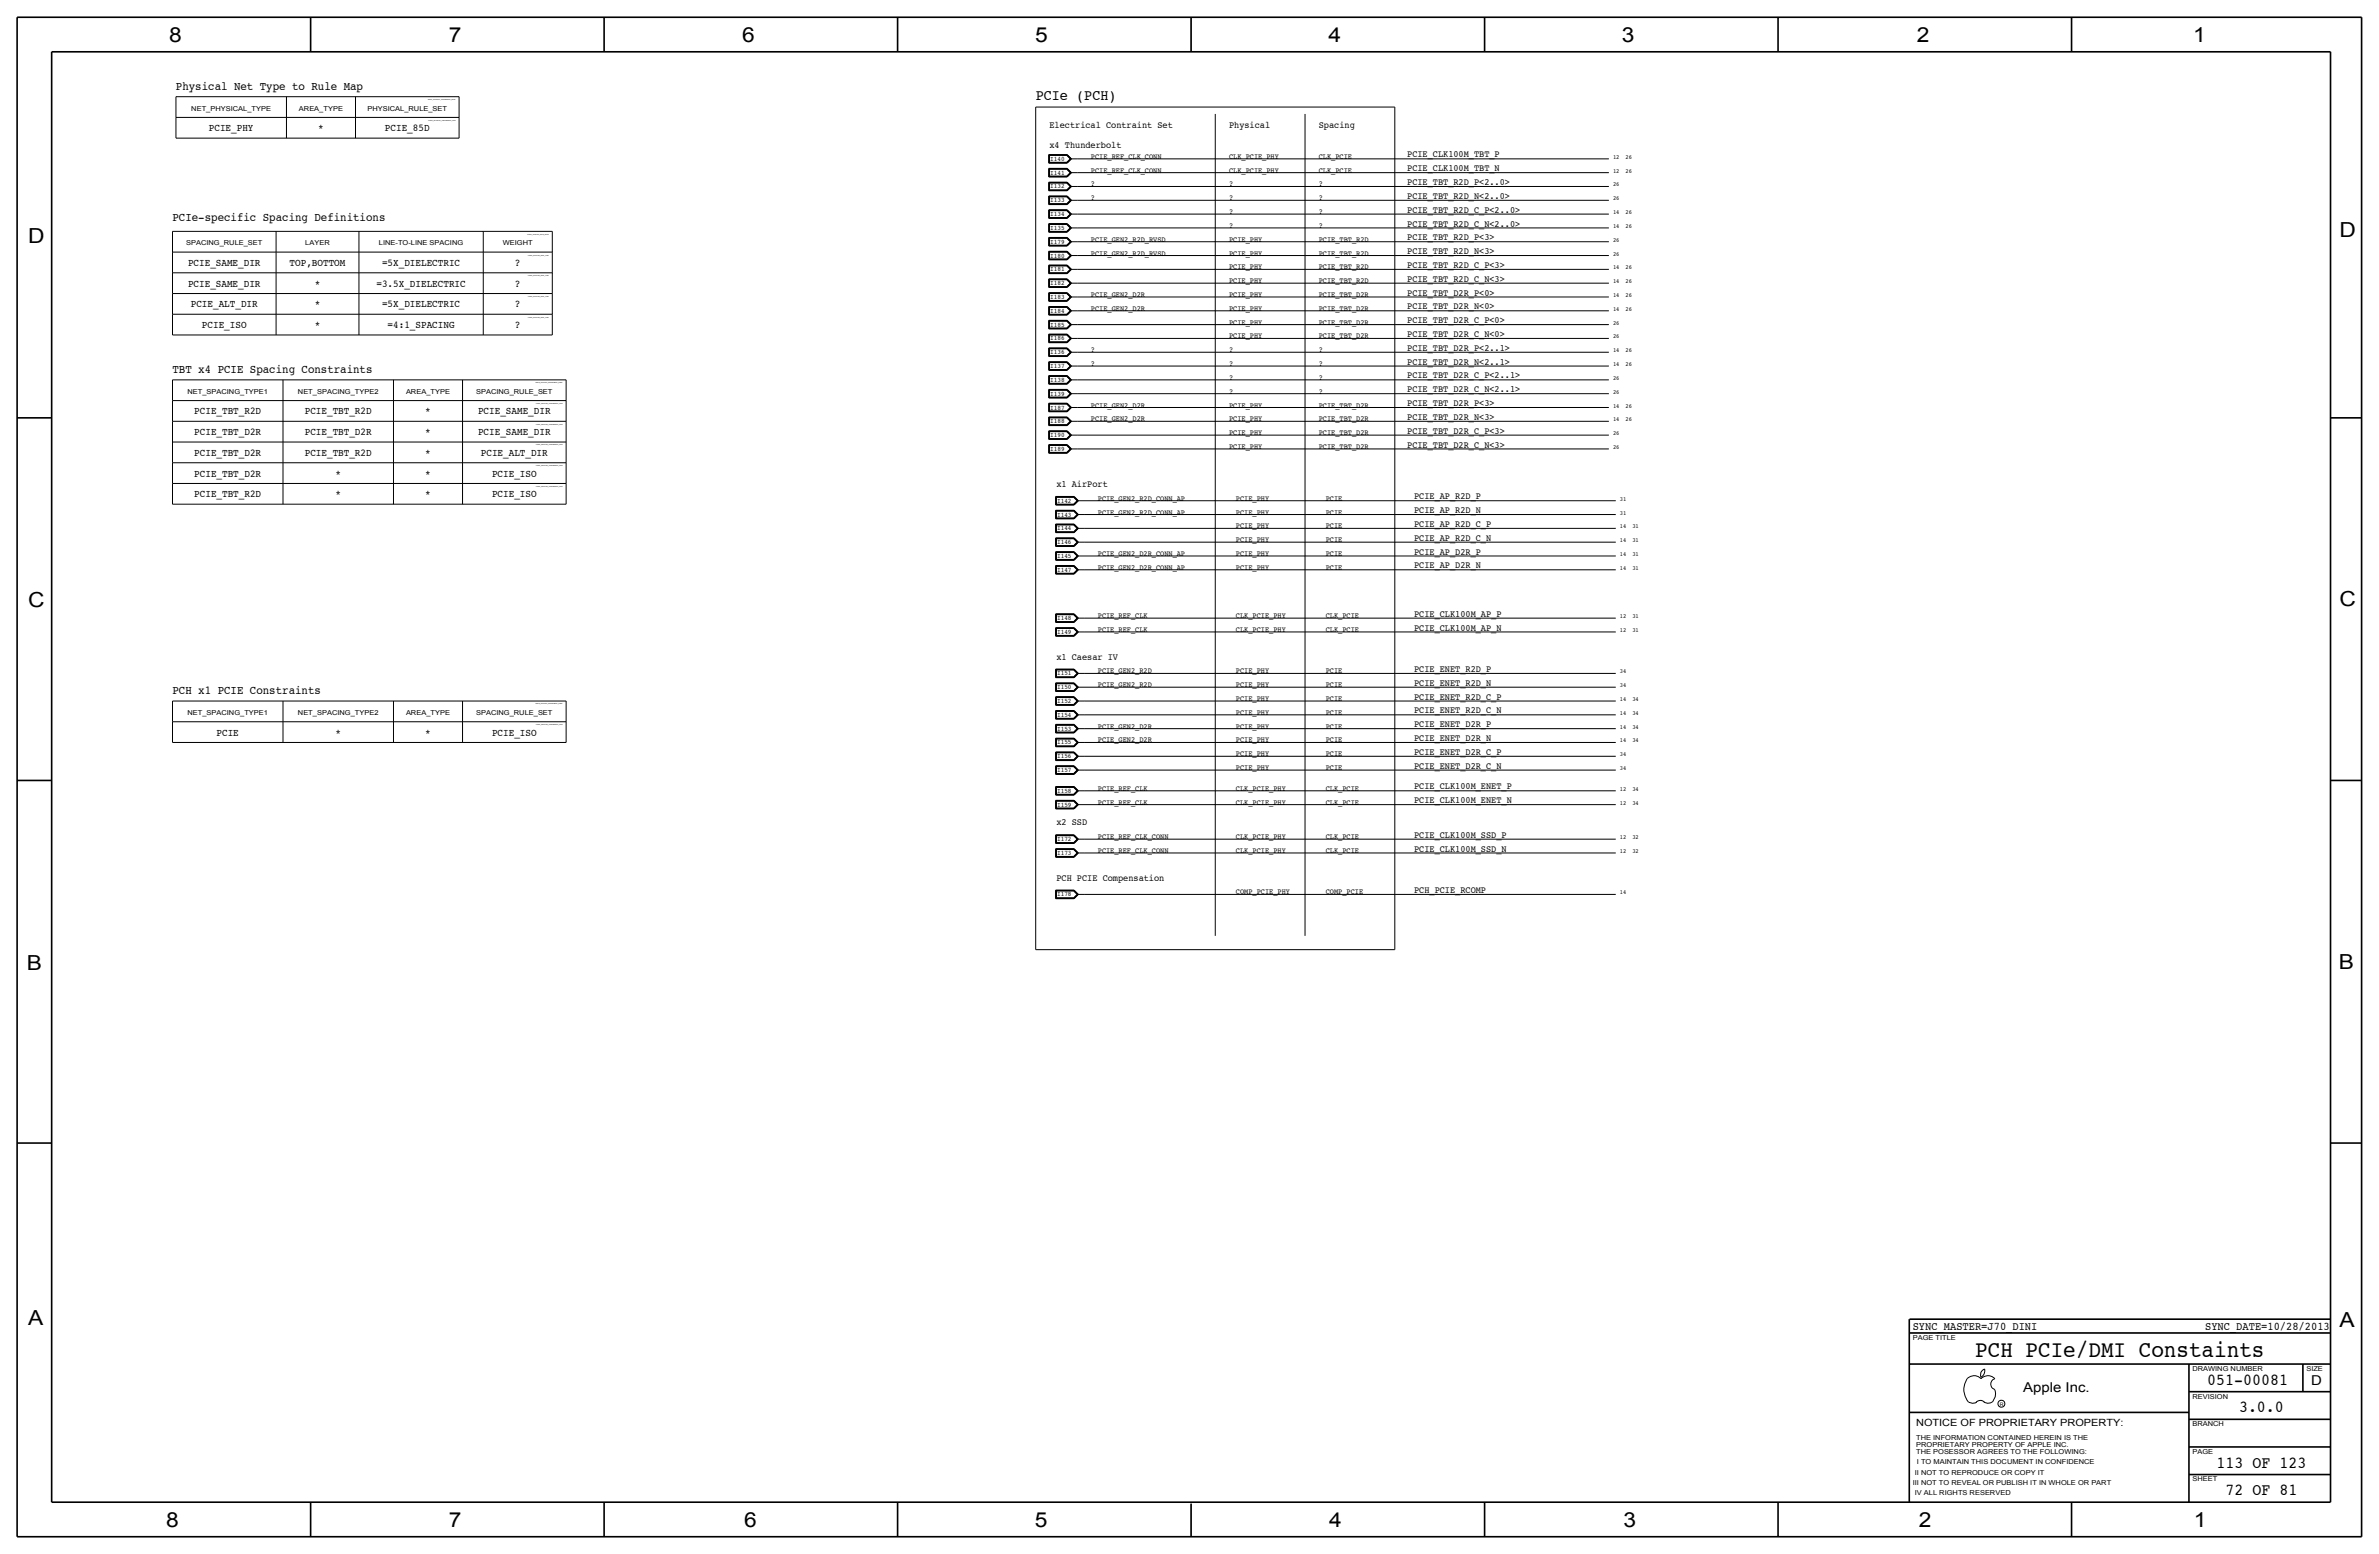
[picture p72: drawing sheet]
<svg xmlns="http://www.w3.org/2000/svg" width="875mm" height="572mm" viewBox="0 0 875 572" stroke-linecap="round" stroke-linejoin="round" font-family="sans-serif">
<defs><g id="words">
<text font-size="8.6" x="726.5" y="499.1">PCH PCIe/DMI Constaints</text>
<g font-size="7.6">
<text x="62.2" y="15.5">8</text>
<text x="165" y="15.5">7</text>
<text x="273" y="15.5">6</text>
<text x="380.7" y="15.5">5</text>
<text x="488.6" y="15.5">4</text>
<text x="596.6" y="15.5">3</text>
<text x="705.1" y="15.5">2</text>
<text x="806.7" y="15.5">1</text>
<text x="10.4" y="89.4">D</text>
<text x="860.5" y="87.1">D</text>
<text x="10.4" y="223.3">C</text>
<text x="860.5" y="222.8">C</text>
<text x="9.8" y="356.6">B</text>
<text x="860.2" y="356.4">B</text>
<text x="10.4" y="487.4">A</text>
<text x="860.5" y="488.2">A</text>
<text x="61.2" y="561.6">8</text>
<text x="165" y="561.6">7</text>
<text x="273.8" y="561.6">6</text>
<text x="380.7" y="561.6">5</text>
<text x="488.9" y="561.6">4</text>
<text x="597.1" y="561.6">3</text>
<text x="705.8" y="561.6">2</text>
<text x="806.9" y="561.6">1</text>
</g>
<g font-size="6.2">
<text x="811.9" y="509.3">051-00081</text>
<text x="823.6" y="519.4">3.0.0</text>
<text x="815.3" y="539.8">113 OF 123</text>
<text x="818.6" y="549.9">72 OF 81</text>
</g>
<text font-size="5.6" x="380.9" y="36.8">PCIe (PCH)</text>
<g font-size="5">
<text x="850.1" y="509.3">D</text>
<text x="744.2" y="511.8">Apple Inc.</text>
</g>
<g font-size="4.4">
<text x="64.7" y="33">Physical Net Type to Rule Map</text>
<text x="63.4" y="81.3">PCIe-specific Spacing Definitions</text>
<text x="63.4" y="137.2">TBT x4 PCIE Spacing Constraints</text>
<text x="63.4" y="255.3">PCH x1 PCIE Constraints</text>
</g>
<g font-size="4.3">
<text x="703.5" y="488.9">SYNC_MASTER=J70_DINI</text>
<text x="811.1" y="488.9">SYNC_DATE=10/28/2013</text>
</g>
<g font-size="3.9">
<text x="189.4" y="97.8">?</text>
<text x="189.4" y="105.4">?</text>
<text x="189.4" y="113">?</text>
<text x="189.4" y="120.7">?</text>
</g>
<g font-size="3.8">
<text x="76.8" y="48.3">PCIE_PHY</text>
<text x="117" y="48.3">*</text>
<text x="141.6" y="48.3">PCIE_85D</text>
<text x="69.2" y="97.8">PCIE_SAME_DIR</text>
<text x="106.5" y="97.8">TOP,BOTTOM</text>
<text x="140.5" y="97.8">=5X_DIELECTRIC</text>
<text x="69.2" y="105.4">PCIE_SAME_DIR</text>
<text x="115.8" y="105.4">*</text>
<text x="138.5" y="105.4">=3.5X_DIELECTRIC</text>
<text x="70.2" y="113">PCIE_ALT_DIR</text>
<text x="115.8" y="113">*</text>
<text x="140.5" y="113">=5X_DIELECTRIC</text>
<text x="74.3" y="120.7">PCIE_ISO</text>
<text x="115.8" y="120.7">*</text>
<text x="142.6" y="120.7">=4:1_SPACING</text>
<text x="71.5" y="152.4">PCIE_TBT_R2D</text>
<text x="112.1" y="152.4">PCIE_TBT_R2D</text>
<text x="156.4" y="152.4">*</text>
<text x="175.8" y="152.4">PCIE_SAME_DIR</text>
<text x="71.5" y="160">PCIE_TBT_D2R</text>
<text x="112.1" y="160">PCIE_TBT_D2R</text>
<text x="156.4" y="160">*</text>
<text x="175.8" y="160">PCIE_SAME_DIR</text>
<text x="71.5" y="167.6">PCIE_TBT_D2R</text>
<text x="112.1" y="167.6">PCIE_TBT_R2D</text>
<text x="156.4" y="167.6">*</text>
<text x="176.9" y="167.6">PCIE_ALT_DIR</text>
<text x="71.5" y="175.3">PCIE_TBT_D2R</text>
<text x="123.4" y="175.3">*</text>
<text x="156.4" y="175.3">*</text>
<text x="181" y="175.3">PCIE_ISO</text>
<text x="71.5" y="182.9">PCIE_TBT_R2D</text>
<text x="123.4" y="182.9">*</text>
<text x="156.4" y="182.9">*</text>
<text x="181" y="182.9">PCIE_ISO</text>
<text x="79.7" y="270.5">PCIE</text>
<text x="123.4" y="270.5">*</text>
<text x="156.4" y="270.5">*</text>
<text x="181" y="270.5">PCIE_ISO</text>
</g>
<text font-size="3.7" x="704.8" y="524.5">NOTICE OF PROPRIETARY PROPERTY:</text>
<g font-size="3.5">
<text x="386" y="47">Electrical Contraint Set</text>
<text x="452.1" y="47">Physical</text>
<text x="485.1" y="47">Spacing</text>
<text x="386" y="54.6">x4 Thunderbolt</text>
<text x="517.6" y="57.9">PCIE_CLK100M_TBT_P</text>
<text x="517.6" y="63">PCIE_CLK100M_TBT_N</text>
<text x="517.6" y="68.1">PCIE_TBT_R2D_P&lt;2..0&gt;</text>
<text x="517.6" y="73.2">PCIE_TBT_R2D_N&lt;2..0&gt;</text>
<text x="517.6" y="83.3">PCIE_TBT_R2D_C_N&lt;2..0&gt;</text>
<text x="517.6" y="78.2">PCIE_TBT_R2D_C_P&lt;2..0&gt;</text>
<text x="517.6" y="88.4">PCIE_TBT_R2D_P&lt;3&gt;</text>
<text x="517.6" y="93.4">PCIE_TBT_R2D_N&lt;3&gt;</text>
<text x="517.6" y="98.5">PCIE_TBT_R2D_C_P&lt;3&gt;</text>
<text x="517.6" y="103.6">PCIE_TBT_R2D_C_N&lt;3&gt;</text>
<text x="517.6" y="113.8">PCIE_TBT_D2R_N&lt;0&gt;</text>
<text x="517.6" y="108.7">PCIE_TBT_D2R_P&lt;0&gt;</text>
<text x="517.6" y="118.9">PCIE_TBT_D2R_C_P&lt;0&gt;</text>
<text x="517.6" y="123.9">PCIE_TBT_D2R_C_N&lt;0&gt;</text>
<text x="517.6" y="129">PCIE_TBT_D2R_P&lt;2..1&gt;</text>
<text x="517.6" y="134.1">PCIE_TBT_D2R_N&lt;2..1&gt;</text>
<text x="517.6" y="139.2">PCIE_TBT_D2R_C_P&lt;2..1&gt;</text>
<text x="517.6" y="149.3">PCIE_TBT_D2R_P&lt;3&gt;</text>
<text x="517.6" y="144.3">PCIE_TBT_D2R_C_N&lt;2..1&gt;</text>
<text x="517.6" y="154.4">PCIE_TBT_D2R_N&lt;3&gt;</text>
<text x="517.6" y="159.5">PCIE_TBT_D2R_C_P&lt;3&gt;</text>
<text x="517.6" y="164.6">PCIE_TBT_D2R_C_N&lt;3&gt;</text>
<text x="388.6" y="179.1">x1 AirPort</text>
<text x="520.1" y="183.6">PCIE_AP_R2D_P</text>
<text x="520.1" y="188.7">PCIE_AP_R2D_N</text>
<text x="520.1" y="193.8">PCIE_AP_R2D_C_P</text>
<text x="520.1" y="198.9">PCIE_AP_R2D_C_N</text>
<text x="520.1" y="204">PCIE_AP_D2R_P</text>
<text x="520.1" y="209">PCIE_AP_D2R_N</text>
<text x="520.1" y="226.8">PCIE_CLK100M_AP_P</text>
<text x="520.1" y="231.9">PCIE_CLK100M_AP_N</text>
<text x="388.6" y="242.6">x1 Caesar IV</text>
<text x="520.1" y="247.1">PCIE_ENET_R2D_P</text>
<text x="520.1" y="257.3">PCIE_ENET_R2D_C_P</text>
<text x="520.1" y="252.2">PCIE_ENET_R2D_N</text>
<text x="520.1" y="262.4">PCIE_ENET_R2D_C_N</text>
<text x="520.1" y="267.4">PCIE_ENET_D2R_P</text>
<text x="520.1" y="272.5">PCIE_ENET_D2R_N</text>
<text x="520.1" y="277.6">PCIE_ENET_D2R_C_P</text>
<text x="520.1" y="282.7">PCIE_ENET_D2R_C_N</text>
<text x="520.1" y="290.3">PCIE_CLK100M_ENET_P</text>
<text x="520.1" y="295.4">PCIE_CLK100M_ENET_N</text>
<text x="388.6" y="303.5">x2 SSD</text>
<text x="520.1" y="308.1">PCIE_CLK100M_SSD_P</text>
<text x="520.1" y="313.2">PCIE_CLK100M_SSD_N</text>
<text x="388.6" y="323.9">PCH PCIE Compensation</text>
<text x="520.1" y="328.4">PCH_PCIE_RCOMP</text>
</g>
<g font-size="2.9">
<text x="401.3" y="58.4">PCIE_REF_CLK_CONN</text>
<text x="452.1" y="58.4">CLK_PCIE_PHY</text>
<text x="485.1" y="58.4">CLK_PCIE</text>
<text x="401.3" y="63.5">PCIE_REF_CLK_CONN</text>
<text x="452.1" y="63.5">CLK_PCIE_PHY</text>
<text x="485.1" y="63.5">CLK_PCIE</text>
<text x="401.3" y="68.6">?</text>
<text x="452.1" y="68.6">?</text>
<text x="485.1" y="68.6">?</text>
<text x="401.3" y="73.7">?</text>
<text x="452.1" y="73.7">?</text>
<text x="485.1" y="73.7">?</text>
<text x="452.1" y="83.8">?</text>
<text x="452.1" y="78.7">?</text>
<text x="485.1" y="83.8">?</text>
<text x="485.1" y="78.7">?</text>
<text x="401.3" y="88.9">PCIE_GEN2_R2D_RVSD</text>
<text x="452.1" y="88.9">PCIE_PHY</text>
<text x="485.1" y="88.9">PCIE_TBT_R2D</text>
<text x="401.3" y="94">PCIE_GEN2_R2D_RVSD</text>
<text x="452.1" y="94">PCIE_PHY</text>
<text x="485.1" y="94">PCIE_TBT_R2D</text>
<text x="452.1" y="99.1">PCIE_PHY</text>
<text x="485.1" y="99.1">PCIE_TBT_R2D</text>
<text x="452.1" y="104.1">PCIE_PHY</text>
<text x="485.1" y="104.1">PCIE_TBT_R2D</text>
<text x="401.3" y="109.2">PCIE_GEN2_D2R</text>
<text x="452.1" y="109.2">PCIE_PHY</text>
<text x="485.1" y="109.2">PCIE_TBT_D2R</text>
<text x="401.3" y="114.3">PCIE_GEN2_D2R</text>
<text x="452.1" y="119.4">PCIE_PHY</text>
<text x="452.1" y="114.3">PCIE_PHY</text>
<text x="485.1" y="119.4">PCIE_TBT_D2R</text>
<text x="485.1" y="114.3">PCIE_TBT_D2R</text>
<text x="452.1" y="124.5">PCIE_PHY</text>
<text x="485.1" y="124.5">PCIE_TBT_D2R</text>
<text x="401.3" y="129.5">?</text>
<text x="452.1" y="129.5">?</text>
<text x="485.1" y="129.5">?</text>
<text x="401.3" y="134.6">?</text>
<text x="452.1" y="134.6">?</text>
<text x="485.1" y="134.6">?</text>
<text x="452.1" y="139.7">?</text>
<text x="485.1" y="139.7">?</text>
<text x="401.3" y="149.9">PCIE_GEN2_D2R</text>
<text x="452.1" y="149.9">PCIE_PHY</text>
<text x="452.1" y="144.8">?</text>
<text x="485.1" y="149.9">PCIE_TBT_D2R</text>
<text x="485.1" y="144.8">?</text>
<text x="401.3" y="154.9">PCIE_GEN2_D2R</text>
<text x="452.1" y="154.9">PCIE_PHY</text>
<text x="485.1" y="154.9">PCIE_TBT_D2R</text>
<text x="452.1" y="160">PCIE_PHY</text>
<text x="485.1" y="160">PCIE_TBT_D2R</text>
<text x="452.1" y="165.1">PCIE_PHY</text>
<text x="485.1" y="165.1">PCIE_TBT_D2R</text>
<text x="403.8" y="184.2">PCIE_GEN2_R2D_CONN_AP</text>
<text x="454.6" y="184.2">PCIE_PHY</text>
<text x="487.6" y="184.2">PCIE</text>
<text x="403.8" y="189.2">PCIE_GEN2_R2D_CONN_AP</text>
<text x="454.6" y="189.2">PCIE_PHY</text>
<text x="487.6" y="189.2">PCIE</text>
<text x="454.6" y="194.3">PCIE_PHY</text>
<text x="487.6" y="194.3">PCIE</text>
<text x="454.6" y="199.4">PCIE_PHY</text>
<text x="487.6" y="199.4">PCIE</text>
<text x="403.8" y="209.6">PCIE_GEN2_D2R_CONN_AP</text>
<text x="403.8" y="204.5">PCIE_GEN2_D2R_CONN_AP</text>
<text x="454.6" y="209.6">PCIE_PHY</text>
<text x="454.6" y="204.5">PCIE_PHY</text>
<text x="487.6" y="209.6">PCIE</text>
<text x="487.6" y="204.5">PCIE</text>
<text x="403.8" y="227.3">PCIE_REF_CLK</text>
<text x="454.6" y="227.3">CLK_PCIE_PHY</text>
<text x="487.6" y="227.3">CLK_PCIE</text>
<text x="403.8" y="232.4">PCIE_REF_CLK</text>
<text x="454.6" y="232.4">CLK_PCIE_PHY</text>
<text x="487.6" y="232.4">CLK_PCIE</text>
<text x="403.8" y="247.7">PCIE_GEN2_R2D</text>
<text x="454.6" y="247.7">PCIE_PHY</text>
<text x="487.6" y="247.7">PCIE</text>
<text x="403.8" y="252.7">PCIE_GEN2_R2D</text>
<text x="454.6" y="257.8">PCIE_PHY</text>
<text x="454.6" y="252.7">PCIE_PHY</text>
<text x="487.6" y="257.8">PCIE</text>
<text x="487.6" y="252.7">PCIE</text>
<text x="454.6" y="262.9">PCIE_PHY</text>
<text x="487.6" y="262.9">PCIE</text>
<text x="403.8" y="268">PCIE_GEN2_D2R</text>
<text x="454.6" y="268">PCIE_PHY</text>
<text x="487.6" y="268">PCIE</text>
<text x="403.8" y="273.1">PCIE_GEN2_D2R</text>
<text x="454.6" y="273.1">PCIE_PHY</text>
<text x="487.6" y="273.1">PCIE</text>
<text x="454.6" y="278.1">PCIE_PHY</text>
<text x="487.6" y="278.1">PCIE</text>
<text x="454.6" y="283.2">PCIE_PHY</text>
<text x="487.6" y="283.2">PCIE</text>
<text x="403.8" y="290.8">PCIE_REF_CLK</text>
<text x="454.6" y="290.8">CLK_PCIE_PHY</text>
<text x="487.6" y="290.8">CLK_PCIE</text>
<text x="403.8" y="295.9">PCIE_REF_CLK</text>
<text x="454.6" y="295.9">CLK_PCIE_PHY</text>
<text x="487.6" y="295.9">CLK_PCIE</text>
<text x="403.8" y="308.6">PCIE_REF_CLK_CONN</text>
<text x="454.6" y="308.6">CLK_PCIE_PHY</text>
<text x="487.6" y="308.6">CLK_PCIE</text>
<text x="403.8" y="313.7">PCIE_REF_CLK_CONN</text>
<text x="454.6" y="313.7">CLK_PCIE_PHY</text>
<text x="487.6" y="313.7">CLK_PCIE</text>
<text x="454.6" y="328.9">COMP_PCIE_PHY</text>
<text x="487.6" y="328.9">COMP_PCIE</text>
</g>
<g font-size="2.5">
<text x="70.4" y="40.6">NET_PHYSICAL_TYPE</text>
<text x="110" y="40.6">AREA_TYPE</text>
<text x="135.1" y="40.6">PHYSICAL_RULE_SET</text>
<text x="386.3" y="59.2">I140</text>
<text x="386.3" y="64.2">I141</text>
<text x="386.3" y="69.3">I132</text>
<text x="386.3" y="74.4">I133</text>
<text x="386.3" y="79.5">I134</text>
<text x="386.3" y="89.7">I179</text>
<text x="386.3" y="84.6">I135</text>
<text x="68.4" y="90.2">SPACING_RULE_SET</text>
<text x="112.3" y="90.2">LAYER</text>
<text x="139.4" y="90.2">LINE-TO-LINE SPACING</text>
<text x="185" y="90.2">WEIGHT</text>
<text x="386.3" y="94.7">I180</text>
<text x="386.3" y="99.8">I181</text>
<text x="386.3" y="104.9">I182</text>
<text x="386.3" y="110">I183</text>
<text x="386.3" y="115.1">I184</text>
<text x="386.3" y="125.2">I186</text>
<text x="386.3" y="120.1">I185</text>
<text x="386.3" y="130.3">I136</text>
<text x="386.3" y="135.4">I137</text>
<text x="386.3" y="140.4">I138</text>
<text x="68.9" y="144.8">NET_SPACING_TYPE1</text>
<text x="109.6" y="144.8">NET_SPACING_TYPE2</text>
<text x="149.3" y="144.8">AREA_TYPE</text>
<text x="175.1" y="144.8">SPACING_RULE_SET</text>
<text x="386.3" y="145.5">I139</text>
<text x="386.3" y="155.7">I188</text>
<text x="386.3" y="150.6">I187</text>
<text x="386.3" y="160.8">I190</text>
<text x="386.3" y="165.9">I189</text>
<text x="388.8" y="184.9">I142</text>
<text x="388.8" y="190">I143</text>
<text x="388.8" y="195.1">I144</text>
<text x="388.8" y="200.1">I146</text>
<text x="388.8" y="205.2">I145</text>
<text x="388.8" y="210.3">I147</text>
<text x="388.8" y="233.2">I149</text>
<text x="388.8" y="228.1">I148</text>
<text x="388.8" y="248.4">I151</text>
<text x="388.8" y="253.5">I150</text>
<text x="68.9" y="262.9">NET_SPACING_TYPE1</text>
<text x="109.6" y="262.9">NET_SPACING_TYPE2</text>
<text x="149.3" y="262.9">AREA_TYPE</text>
<text x="175.1" y="262.9">SPACING_RULE_SET</text>
<text x="388.8" y="263.6">I154</text>
<text x="388.8" y="258.6">I152</text>
<text x="388.8" y="268.7">I153</text>
<text x="388.8" y="273.8">I155</text>
<text x="388.8" y="278.9">I156</text>
<text x="388.8" y="284">I157</text>
<text x="388.8" y="291.6">I158</text>
<text x="388.8" y="296.7">I159</text>
<text x="388.8" y="309.4">I172</text>
<text x="388.8" y="314.4">I173</text>
<text x="388.8" y="329.7">I178</text>
<text x="703.5" y="492.8">PAGE TITLE</text>
<text x="806.4" y="504.2">DRAWING NUMBER</text>
<text x="848.3" y="504.2">SIZE</text>
<text x="806.4" y="514.4">REVISION</text>
<text x="806.4" y="524.5">BRANCH</text>
<text x="704.8" y="532.1">PROPRIETARY PROPERTY OF APPLE INC.</text>
<text x="704.8" y="529.6">THE INFORMATION CONTAINED HEREIN IS THE</text>
<text x="704.8" y="534.7">THE POSESSOR AGREES TO THE FOLLOWING:</text>
<text x="705.1" y="538.5">I TO MAINTAIN THIS DOCUMENT IN CONFIDENCE</text>
<text x="806.4" y="534.7">PAGE</text>
<text x="704.3" y="542.3">II NOT TO REPRODUCE OR COPY IT</text>
<text x="806.4" y="544.8">SHEET</text>
<text x="703.5" y="546.1">III NOT TO REVEAL OR PUBLISH IT IN WHOLE OR PART</text>
<text x="704.3" y="549.9">IV ALL RIGHTS RESERVED</text>
</g>
<g font-size="2.3">
<text x="593.3" y="58.4">12</text>
<text x="597.9" y="58.4">26</text>
<text x="593.3" y="63.5">12</text>
<text x="597.9" y="63.5">26</text>
<text x="593.3" y="68.6">26</text>
<text x="593.3" y="73.7">26</text>
<text x="593.3" y="83.8">14</text>
<text x="593.3" y="78.7">14</text>
<text x="597.9" y="83.8">26</text>
<text x="597.9" y="78.7">26</text>
<text x="593.3" y="88.9">26</text>
<text x="593.3" y="94">26</text>
<text x="593.3" y="99.1">14</text>
<text x="597.9" y="99.1">26</text>
<text x="593.3" y="104.1">14</text>
<text x="597.9" y="104.1">26</text>
<text x="593.3" y="109.2">14</text>
<text x="597.9" y="109.2">26</text>
<text x="593.3" y="114.3">14</text>
<text x="593.3" y="119.4">26</text>
<text x="597.9" y="114.3">26</text>
<text x="593.3" y="124.5">26</text>
<text x="593.3" y="129.5">14</text>
<text x="597.9" y="129.5">26</text>
<text x="593.3" y="134.6">14</text>
<text x="597.9" y="134.6">26</text>
<text x="593.3" y="139.7">26</text>
<text x="593.3" y="149.9">14</text>
<text x="593.3" y="144.8">26</text>
<text x="597.9" y="149.9">26</text>
<text x="593.3" y="154.9">14</text>
<text x="597.9" y="154.9">26</text>
<text x="593.3" y="160">26</text>
<text x="593.3" y="165.1">26</text>
<text x="595.8" y="184.2">31</text>
<text x="595.8" y="189.2">31</text>
<text x="595.8" y="194.3">14</text>
<text x="600.4" y="194.3">31</text>
<text x="595.8" y="199.4">14</text>
<text x="600.4" y="199.4">31</text>
<text x="595.8" y="209.6">14</text>
<text x="595.8" y="204.5">14</text>
<text x="600.4" y="209.6">31</text>
<text x="600.4" y="204.5">31</text>
<text x="595.8" y="227.3">12</text>
<text x="600.4" y="227.3">31</text>
<text x="595.8" y="232.4">12</text>
<text x="600.4" y="232.4">31</text>
<text x="595.8" y="247.7">34</text>
<text x="595.8" y="252.7">34</text>
<text x="595.8" y="257.8">14</text>
<text x="600.4" y="257.8">34</text>
<text x="595.8" y="262.9">14</text>
<text x="600.4" y="262.9">34</text>
<text x="595.8" y="268">14</text>
<text x="600.4" y="268">34</text>
<text x="595.8" y="273.1">14</text>
<text x="600.4" y="273.1">34</text>
<text x="595.8" y="278.1">34</text>
<text x="595.8" y="283.2">34</text>
<text x="595.8" y="290.8">12</text>
<text x="600.4" y="290.8">34</text>
<text x="595.8" y="295.9">12</text>
<text x="600.4" y="295.9">34</text>
<text x="595.8" y="308.6">12</text>
<text x="600.4" y="308.6">32</text>
<text x="595.8" y="313.7">12</text>
<text x="600.4" y="313.7">32</text>
<text x="595.8" y="328.9">14</text>
</g>
<text font-size="1.8" x="735.5" y="516.9">R</text>
<g font-size=".5">
<text x="157.3" y="36.8">TABLE_PHYSICAL_ASSIGNMENT_HEAD</text>
<text x="157.5" y="44.5">TABLE_PHYSICAL_ASSIGNMENT_ITEM</text>
<text x="193.9" y="86.4">TABLE_SPACING_RULE_HEAD</text>
<text x="194.2" y="94">TABLE_SPACING_RULE_ITEM</text>
<text x="194.2" y="101.6">TABLE_SPACING_RULE_ITEM</text>
<text x="194.2" y="109.2">TABLE_SPACING_RULE_ITEM</text>
<text x="194.2" y="116.8">TABLE_SPACING_RULE_ITEM</text>
<text x="196.9" y="141">TABLE_SPACING_ASSIGNMENT_HEAD</text>
<text x="197.1" y="148.6">TABLE_SPACING_ASSIGNMENT_ITEM</text>
<text x="197.1" y="156.2">TABLE_SPACING_ASSIGNMENT_ITEM</text>
<text x="197.1" y="163.8">TABLE_SPACING_ASSIGNMENT_ITEM</text>
<text x="197.1" y="171.5">TABLE_SPACING_ASSIGNMENT_ITEM</text>
<text x="197.1" y="179.1">TABLE_SPACING_ASSIGNMENT_ITEM</text>
<text x="196.9" y="259.1">TABLE_SPACING_ASSIGNMENT_HEAD</text>
<text x="197.1" y="266.7">TABLE_SPACING_ASSIGNMENT_ITEM</text>
</g>
</g></defs>
<g fill="none" stroke="#000" stroke-width=".37">
<path d="M64.7 35.6v7.6zM64.7 35.6h104.2zM105.4 35.6v7.6zM130.8 35.6v7.6zM168.9 35.6v7.6zM380.9 39.4v309.8zM380.9 39.4h132.1zM513 39.4v309.8zM64.7 50.8h104.2zM64.7 43.2v7.6zM64.7 43.2h104.2zM105.4 43.2v7.6z"/>
<path d="M130.8 43.2v7.6zM168.9 43.2v7.6zM385.7 56.8v3.2zM385.7 60h6.8zM385.7 56.8h6.8zM385.8 56.9h6.7zM385.8 56.9v3zM385.8 59.9h6.7zM385.9 57v2.8zM385.9 59.8h6.5zM385.9 57h6.5zM386 57.2h6.4z"/>
<path d="M386 57.2v2.5zM386 59.7h6.4zM392.4 57.1l1.2 1.3zM392.4 59.7l1.2-1.3zM392.4 57l1.4 1.4zM392.4 59.8l1.4-1.4zM392.5 59.9l1.5-1.5zM392.5 56.9l1.5 1.5zM392.5 56.8l1.6 1.6zM392.5 60l1.6-1.6zM393.6 58.4h2.6zM396.2 58.4h195.6z"/>
<path d="M447 41.9v302.3zM480 41.9v302.3zM385.7 61.9v3.2zM385.7 65.1h6.8zM385.7 77.2v3.1zM385.7 72.1v3.1zM385.7 75.2h6.8zM385.7 67v3.2zM385.7 70.2h6.8zM385.7 61.9h6.8zM385.7 77.2h6.8zM385.7 72.1h6.8z"/>
<path d="M385.7 67h6.8zM385.8 62h6.7zM385.8 77.3h6.7zM385.8 72.2h6.7zM385.8 67.1h6.7zM385.8 62v3zM385.8 65h6.7zM385.8 77.3v2.9zM385.8 72.2v2.9zM385.8 75.1h6.7zM385.8 67.1v3zM385.8 70.1h6.7z"/>
<path d="M385.9 62.1v2.8zM385.9 64.9h6.5zM385.9 77.4v2.7zM385.9 72.3v2.7zM385.9 75h6.5zM385.9 67.2v2.8zM385.9 70h6.5zM385.9 62.1h6.5zM385.9 77.4h6.5zM385.9 72.3h6.5zM385.9 67.2h6.5zM386 62.2h6.4z"/>
<path d="M386 62.2v2.6zM386 64.8h6.4zM386 77.5h6.4zM386 77.5v2.5zM386 72.4h6.4zM386 72.4v2.5zM386 74.9h6.4zM386 67.3h6.4zM386 67.3v2.6zM386 69.9h6.4zM392.4 62.2l1.2 1.3zM392.4 77.5l1.2 1.2z"/>
<path d="M392.4 72.4l1.2 1.3zM392.4 67.3l1.2 1.3zM392.4 64.8l1.2-1.3zM392.4 62.1l1.4 1.4zM392.4 77.4l1.4 1.3zM392.4 72.3l1.4 1.4zM392.4 67.2l1.4 1.4zM392.4 64.9l1.4-1.4zM392.4 75l1.4-1.3zM392.4 70l1.4-1.4zM392.5 65l1.5-1.5zM392.5 75.1l1.5-1.4z"/>
<path d="M392.5 70.1l1.5-1.5zM392.5 62l1.5 1.5zM392.5 77.3l1.5 1.4zM392.5 72.2l1.5 1.5zM392.5 67.1l1.5 1.5zM392.5 61.9l1.6 1.6zM392.5 77.2l1.6 1.5zM392.5 72.1l1.6 1.6zM392.5 67l1.6 1.6zM392.5 65.1l1.6-1.6zM392.5 75.2l1.6-1.5zM392.5 70.2l1.6-1.6z"/>
<path d="M393.6 73.7l-1.2 1.2zM393.6 68.6l-1.2 1.3zM393.6 63.5h2.6zM393.6 78.7h2.6zM393.6 73.7h2.6zM393.6 68.6h2.6zM396.2 63.5h195.6zM396.2 68.6h195.6zM396.2 73.7h195.6zM396.2 78.7h195.6zM63.4 85.1v7.6zM63.4 92.7v7.6z"/>
<path d="M63.4 92.7h139.7zM63.4 85.1h139.7zM101.5 85.1v7.6zM101.5 92.7v7.6zM132 85.1v7.6zM132 92.7v7.6zM177.7 85.1v7.6zM177.7 92.7v7.6zM203.1 85.1v7.6zM203.1 92.7v7.6zM385.7 97.5v3.1zM385.7 92.4v3.2z"/>
<path d="M385.7 95.6h6.8zM385.7 87.3v3.2zM385.7 90.5h6.8zM385.7 82.2v3.2zM385.7 85.4h6.8zM385.7 80.3h6.8zM385.7 97.5h6.8zM385.7 92.4h6.8zM385.7 87.3h6.8zM385.7 82.2h6.8zM385.8 97.6h6.7zM385.8 92.5h6.7z"/>
<path d="M385.8 87.4h6.7zM385.8 82.3h6.7zM385.8 97.6v2.9zM385.8 92.5v3zM385.8 95.5h6.7zM385.8 87.4v3zM385.8 90.4h6.7zM385.8 82.3v3zM385.8 85.3h6.7zM385.8 80.2h6.7zM385.9 97.7v2.7zM385.9 92.6v2.8z"/>
<path d="M385.9 95.4h6.5zM385.9 87.5v2.8zM385.9 90.3h6.5zM385.9 82.4v2.8zM385.9 85.2h6.5zM385.9 80.1h6.5zM385.9 97.7h6.5zM385.9 92.6h6.5zM385.9 87.5h6.5zM385.9 82.4h6.5zM386 97.8h6.4zM386 97.8v2.5z"/>
<path d="M386 92.7h6.4zM386 92.7v2.6zM386 95.3h6.4zM386 87.6h6.4zM386 87.6v2.6zM386 90.2h6.4zM386 82.6h6.4zM386 82.6v2.5zM386 85.1h6.4zM386 80h6.4zM392.4 97.8l1.2 1.3zM392.4 92.7l1.2 1.3z"/>
<path d="M392.4 87.6l1.2 1.3zM392.4 82.5l1.2 1.3zM392.4 95.3l1.2-1.3zM392.4 85.1l1.2-1.3zM392.4 80l1.2-1.3zM392.4 97.7l1.4 1.4zM392.4 92.6l1.4 1.4zM392.4 87.5l1.4 1.4zM392.4 82.4l1.4 1.4zM392.4 95.4l1.4-1.4zM392.4 90.3l1.4-1.4zM392.4 85.2l1.4-1.4z"/>
<path d="M392.4 80.1l1.4-1.4zM392.5 95.5l1.5-1.5zM392.5 90.4l1.5-1.5zM392.5 85.3l1.5-1.5zM392.5 80.2l1.5-1.5zM392.5 97.6l1.5 1.5zM392.5 92.5l1.5 1.5zM392.5 87.4l1.5 1.5zM392.5 82.3l1.5 1.5zM392.5 97.5l1.6 1.6zM392.5 92.4l1.6 1.6zM392.5 87.3l1.6 1.6z"/>
<path d="M392.5 82.2l1.6 1.6zM392.5 95.6l1.6-1.6zM392.5 90.5l1.6-1.6zM392.5 85.4l1.6-1.6zM392.5 80.3l1.6-1.6zM393.6 99.1l-1.2 1.2zM393.6 88.9l-1.2 1.3zM393.6 99.1h2.6zM393.6 94h2.6zM393.6 88.9h2.6zM393.6 83.8h2.6zM396.2 94h195.6z"/>
<path d="M396.2 88.9h195.6zM396.2 99.1h195.6zM396.2 83.8h195.6zM63.4 108v7.6zM63.4 100.3v7.7zM63.4 115.6v7.6zM63.4 115.6h139.7zM63.4 108h139.7zM63.4 100.3h139.7zM101.5 108v7.6zM101.5 100.3v7.7zM101.5 115.6v7.6z"/>
<path d="M132 108v7.6zM132 100.3v7.7zM132 115.6v7.6zM177.7 108v7.6zM177.7 100.3v7.7zM177.7 115.6v7.6zM203.1 108v7.6zM203.1 100.3v7.7zM203.1 115.6v7.6zM385.7 117.8v3.2zM385.7 112.7v3.2zM385.7 115.9h6.8z"/>
<path d="M385.7 107.6v3.2zM385.7 110.8h6.8zM385.7 102.6v3.1zM385.7 105.7h6.8zM385.7 100.6h6.8zM385.7 117.8h6.8zM385.7 112.7h6.8zM385.7 107.6h6.8zM385.7 102.6h6.8zM385.8 117.9h6.7zM385.8 112.8h6.7zM385.8 107.7h6.7z"/>
<path d="M385.8 102.7h6.7zM385.8 117.9v3zM385.8 112.8v3zM385.8 115.8h6.7zM385.8 107.7v3zM385.8 110.7h6.7zM385.8 102.7v2.9zM385.8 105.6h6.7zM385.8 100.5h6.7zM385.9 118v2.8zM385.9 112.9v2.8zM385.9 115.7h6.5z"/>
<path d="M385.9 107.8v2.8zM385.9 110.6h6.5zM385.9 102.8v2.7zM385.9 105.5h6.5zM385.9 100.4h6.5zM385.9 118h6.5zM385.9 112.9h6.5zM385.9 107.8h6.5zM385.9 102.8h6.5zM386 118.1h6.4zM386 118.1v2.6zM386 113h6.4z"/>
<path d="M386 113v2.6zM386 115.6h6.4zM386 108h6.4zM386 108v2.5zM386 110.5h6.4zM386 102.9h6.4zM386 102.9v2.5zM386 105.4h6.4zM386 100.3h6.4zM392.4 118.1l1.2 1.3zM392.4 113l1.2 1.3zM392.4 107.9l1.2 1.3z"/>
<path d="M392.4 102.9l1.2 1.2zM392.4 110.5l1.2-1.3zM392.4 105.4l1.2-1.3zM392.4 118l1.4 1.4zM392.4 112.9l1.4 1.4zM392.4 107.8l1.4 1.4zM392.4 102.8l1.4 1.3zM392.4 115.7l1.4-1.4zM392.4 110.6l1.4-1.4zM392.4 105.5l1.4-1.4zM392.4 100.4l1.4-1.3zM392.5 115.8l1.5-1.5z"/>
<path d="M392.5 110.7l1.5-1.5zM392.5 105.6l1.5-1.5zM392.5 100.5l1.5-1.4zM392.5 117.9l1.5 1.5zM392.5 112.8l1.5 1.5zM392.5 107.7l1.5 1.5zM392.5 102.7l1.5 1.4zM392.5 117.8l1.6 1.6zM392.5 112.7l1.6 1.6zM392.5 107.6l1.6 1.6zM392.5 102.6l1.6 1.5zM392.5 115.9l1.6-1.6z"/>
<path d="M392.5 110.8l1.6-1.6zM392.5 105.7l1.6-1.6zM392.5 100.6l1.6-1.5zM393.6 114.3l-1.2 1.3zM393.6 119.4h2.6zM393.6 114.3h2.6zM393.6 109.2h2.6zM393.6 104.1h2.6zM396.2 109.2h195.6zM396.2 114.3h195.6zM396.2 104.1h195.6zM396.2 119.4h195.6z"/>
<path d="M63.4 139.7h144.8zM63.4 139.7v7.6zM63.4 123.2h139.7zM104.1 139.7v7.6zM144.7 139.7v7.6zM170.1 139.7v7.6zM208.2 139.7v7.6zM385.7 122.9v3.1zM385.7 126h6.8zM385.7 121h6.8zM385.7 138.1v3.2zM385.7 133v3.2z"/>
<path d="M385.7 136.2h6.8zM385.7 128v3.1zM385.7 131.1h6.8zM385.7 122.9h6.8zM385.7 138.1h6.8zM385.7 133h6.8zM385.7 128h6.8zM385.8 123h6.7zM385.8 138.2h6.7zM385.8 133.1h6.7zM385.8 128.1h6.7zM385.8 123v2.9z"/>
<path d="M385.8 125.9h6.7zM385.8 120.9h6.7zM385.8 138.2v3zM385.8 133.1v3zM385.8 136.1h6.7zM385.8 128.1v2.9zM385.8 131h6.7zM385.9 123.1v2.7zM385.9 125.8h6.5zM385.9 120.8h6.5zM385.9 138.3v2.8zM385.9 133.2v2.8z"/>
<path d="M385.9 136h6.5zM385.9 128.2v2.7zM385.9 130.9h6.5zM385.9 123.1h6.5zM385.9 138.3h6.5zM385.9 133.2h6.5zM385.9 128.2h6.5zM386 123.2h6.4zM386 123.2v2.5zM386 125.7h6.4zM386 120.7h6.4zM386 138.4h6.4z"/>
<path d="M386 138.4v2.6zM386 133.4h6.4zM386 133.4v2.5zM386 135.9h6.4zM386 128.3h6.4zM386 128.3v2.5zM386 130.8h6.4zM392.4 123.2l1.2 1.3zM392.4 138.4l1.2 1.3zM392.4 133.3l1.2 1.3zM392.4 128.3l1.2 1.2zM392.4 120.7l1.2-1.3z"/>
<path d="M392.4 135.9l1.2-1.3zM392.4 130.8l1.2-1.3zM392.4 123.1l1.4 1.4zM392.4 138.3l1.4 1.4zM392.4 133.2l1.4 1.4zM392.4 128.2l1.4 1.3zM392.4 125.8l1.4-1.3zM392.4 120.8l1.4-1.4zM392.4 136l1.4-1.4zM392.4 130.9l1.4-1.4zM392.5 125.9l1.5-1.4zM392.5 120.9l1.5-1.5z"/>
<path d="M392.5 136.1l1.5-1.5zM392.5 131l1.5-1.5zM392.5 123l1.5 1.5zM392.5 138.2l1.5 1.5zM392.5 133.1l1.5 1.5zM392.5 128.1l1.5 1.4zM392.5 122.9l1.6 1.6zM392.5 138.1l1.6 1.6zM392.5 133l1.6 1.6zM392.5 128l1.6 1.5zM392.5 126l1.6-1.5zM392.5 121l1.6-1.6z"/>
<path d="M392.5 136.2l1.6-1.6zM392.5 131.1l1.6-1.6zM393.6 124.5l-1.2 1.2zM393.6 139.7l-1.2 1.3zM393.6 124.5h2.6zM393.6 139.7h2.6zM393.6 134.6h2.6zM393.6 129.5h2.6zM396.2 124.5h195.6zM396.2 129.5h195.6zM396.2 134.6h195.6zM396.2 139.7h195.6z"/>
<path d="M63.4 154.9h144.8zM63.4 147.3h144.8zM63.4 154.9v7.7zM63.4 147.3v7.6zM104.1 154.9v7.7zM104.1 147.3v7.6zM144.7 154.9v7.7zM144.7 147.3v7.6zM170.1 154.9v7.7zM170.1 147.3v7.6zM208.2 154.9v7.7zM208.2 147.3v7.6z"/>
<path d="M385.7 158.4v3.2zM385.7 153.4v3.1zM385.7 156.5h6.8zM385.7 148.3v3.1zM385.7 151.4h6.8zM385.7 143.2v3.2zM385.7 146.4h6.8zM385.7 141.3h6.8zM385.7 158.4h6.8zM385.7 153.4h6.8zM385.7 148.3h6.8zM385.7 143.2h6.8z"/>
<path d="M385.8 158.5h6.7zM385.8 153.5h6.7zM385.8 148.4h6.7zM385.8 143.3h6.7zM385.8 158.5v3zM385.8 153.5v2.9zM385.8 156.4h6.7zM385.8 148.4v2.9zM385.8 151.3h6.7zM385.8 143.3v3zM385.8 146.3h6.7zM385.8 141.2h6.7z"/>
<path d="M385.9 158.6v2.8zM385.9 153.6v2.7zM385.9 156.3h6.5zM385.9 148.5v2.7zM385.9 151.2h6.5zM385.9 143.4v2.8zM385.9 146.2h6.5zM385.9 141.1h6.5zM385.9 158.6h6.5zM385.9 153.6h6.5zM385.9 148.5h6.5zM385.9 143.4h6.5z"/>
<path d="M386 158.8h6.4zM386 158.8v2.5zM386 153.7h6.4zM386 153.7v2.5zM386 156.2h6.4zM386 148.6h6.4zM386 148.6v2.5zM386 151.1h6.4zM386 143.5h6.4zM386 143.5v2.6zM386 146.1h6.4zM386 141h6.4z"/>
<path d="M392.4 158.7l1.2 1.3zM392.4 153.7l1.2 1.2zM392.4 148.6l1.2 1.3zM392.4 143.5l1.2 1.3zM392.4 156.2l1.2-1.3zM392.4 151.1l1.2-1.2zM392.4 146.1l1.2-1.3zM392.4 158.6l1.4 1.4zM392.4 153.6l1.4 1.3zM392.4 148.5l1.4 1.4zM392.4 143.4l1.4 1.4zM392.4 156.3l1.4-1.4z"/>
<path d="M392.4 151.2l1.4-1.3zM392.4 146.2l1.4-1.4zM392.4 141.1l1.4-1.4zM392.5 156.4l1.5-1.5zM392.5 151.3l1.5-1.4zM392.5 146.3l1.5-1.5zM392.5 141.2l1.5-1.5zM392.5 158.5l1.5 1.5zM392.5 153.5l1.5 1.4zM392.5 148.4l1.5 1.5zM392.5 143.3l1.5 1.5zM392.5 158.4l1.6 1.6z"/>
<path d="M392.5 153.4l1.6 1.5zM392.5 148.3l1.6 1.6zM392.5 143.2l1.6 1.6zM392.5 156.5l1.6-1.6zM392.5 151.4l1.6-1.5zM392.5 146.4l1.6-1.6zM392.5 141.3l1.6-1.6zM393.6 154.9h2.6zM393.6 149.9h2.6zM393.6 144.8h2.6zM396.2 149.9h195.6zM396.2 154.9h195.6z"/>
<path d="M396.2 144.8h195.6zM63.4 170.2h144.8zM63.4 162.6h144.8zM63.4 177.8h144.8zM63.4 162.6v7.6zM63.4 170.2v7.6zM63.4 177.8v7.6zM104.1 162.6v7.6zM104.1 170.2v7.6zM104.1 177.8v7.6zM144.7 162.6v7.6zM144.7 170.2v7.6z"/>
<path d="M144.7 177.8v7.6zM170.1 162.6v7.6zM170.1 170.2v7.6zM170.1 177.8v7.6zM208.2 162.6v7.6zM208.2 170.2v7.6zM208.2 177.8v7.6zM385.7 161.6h6.8zM385.7 163.5v3.2zM385.7 166.7h6.8zM385.7 163.5h6.8zM385.8 163.6h6.7z"/>
<path d="M385.8 161.5h6.7zM385.8 163.6v3zM385.8 166.6h6.7zM385.9 161.4h6.5zM385.9 163.7v2.8zM385.9 166.5h6.5zM385.9 163.7h6.5zM386 161.3h6.4zM386 163.8h6.4zM386 163.8v2.6zM386 166.4h6.4zM392.4 163.8l1.2 1.3z"/>
<path d="M392.4 166.4l1.2-1.3zM392.4 163.7l1.4 1.4zM392.4 161.4l1.4-1.4zM392.4 166.5l1.4-1.4zM392.5 161.5l1.5-1.5zM392.5 166.6l1.5-1.5zM392.5 163.6l1.5 1.5zM392.5 163.5l1.6 1.6zM392.5 161.6l1.6-1.6zM392.5 166.7l1.6-1.6zM393.6 160l-1.2 1.3zM393.6 160h2.6z"/>
<path d="M393.6 165.1h2.6zM396.2 160h195.6zM396.2 165.1h195.6zM63.4 185.4h144.8zM388.3 197.8h6.8zM388.3 192.7h6.8zM388.3 187.7h6.8zM388.3 182.6h6.8zM388.3 197.8v3.2zM388.3 192.7v3.2zM388.3 195.9h6.8zM388.3 187.7v3.1z"/>
<path d="M388.3 190.8h6.8zM388.3 182.6v3.1zM388.3 185.7h6.8zM388.4 197.9v3zM388.4 192.8v3zM388.4 195.8h6.6zM388.4 187.8v2.9zM388.4 190.7h6.6zM388.4 182.7v2.9zM388.4 185.6h6.6zM388.4 197.9h6.6zM388.4 192.8h6.6z"/>
<path d="M388.4 187.8h6.6zM388.4 182.7h6.6zM388.5 198v2.8zM388.5 192.9v2.8zM388.5 195.7h6.5zM388.5 187.9v2.7zM388.5 190.6h6.5zM388.5 182.8v2.7zM388.5 185.5h6.5zM388.5 198h6.5zM388.5 192.9h6.5zM388.5 187.9h6.5z"/>
<path d="M388.5 182.8h6.5zM388.6 198.1h6.3zM388.6 198.1v2.6zM388.6 193h6.3zM388.6 193v2.6zM388.6 195.6h6.3zM388.6 188h6.3zM388.6 188v2.5zM388.6 190.5h6.3zM388.6 182.9h6.3zM388.6 182.9v2.5zM388.6 185.4h6.3z"/>
<path d="M394.9 198.1l1.3 1.3zM394.9 193l1.3 1.3zM394.9 188l1.3 1.2zM394.9 182.9l1.3 1.3zM394.9 190.5l1.3-1.3zM394.9 185.4l1.3-1.3zM395 195.7l1.3-1.4zM395 190.6l1.3-1.4zM395 185.5l1.3-1.4zM395 198l1.3 1.4zM395 192.9l1.3 1.4zM395 187.9l1.3 1.3z"/>
<path d="M395 182.8l1.3 1.4zM395 195.8l1.5-1.5zM395 190.7l1.5-1.5zM395 185.6l1.5-1.4zM395 197.9l1.5 1.5zM395 192.8l1.5 1.5zM395 187.8l1.5 1.4zM395 182.7l1.5 1.5zM395.1 195.9l1.5-1.6zM395.1 190.8l1.5-1.6zM395.1 185.7l1.5-1.6zM395.1 197.8l1.5 1.6z"/>
<path d="M395.1 192.7l1.5 1.6zM395.1 187.7l1.5 1.5zM395.1 182.6l1.5 1.6zM396.2 199.4h2.5zM396.2 194.3h2.5zM396.2 189.2h2.5zM396.2 184.2h2.5zM396.2 194.3l-1.3 1.3zM398.7 184.2h195.6zM398.7 189.2h195.6zM398.7 194.3h195.6zM398.7 199.4h195.6z"/>
<path d="M388.3 208h6.8zM388.3 202.9h6.8zM388.3 208v3.1zM388.3 211.1h6.8zM388.3 201h6.8zM388.3 202.9v3.1zM388.3 206h6.8zM388.4 208.1v2.9zM388.4 211h6.6zM388.4 200.9h6.6zM388.4 203v2.9zM388.4 205.9h6.6z"/>
<path d="M388.4 208.1h6.6zM388.4 203h6.6zM388.5 208.2v2.7zM388.5 210.9h6.5zM388.5 200.8h6.5zM388.5 203.1v2.7zM388.5 205.8h6.5zM388.5 208.2h6.5zM388.5 203.1h6.5zM388.6 208.3h6.3zM388.6 208.3v2.5zM388.6 210.8h6.3z"/>
<path d="M388.6 200.7h6.3zM388.6 203.2h6.3zM388.6 203.2v2.5zM388.6 205.7h6.3zM394.9 208.3l1.3 1.3zM394.9 203.2l1.3 1.3zM394.9 200.7l1.3-1.3zM394.9 205.7l1.3-1.2zM395 210.9l1.3-1.3zM395 200.8l1.3-1.4zM395 205.8l1.3-1.3zM395 208.2l1.3 1.4z"/>
<path d="M395 203.1l1.3 1.4zM395 211l1.5-1.4zM395 200.9l1.5-1.5zM395 205.9l1.5-1.4zM395 208.1l1.5 1.5zM395 203l1.5 1.5zM395.1 211.1l1.5-1.6zM395.1 201l1.5-1.6zM395.1 206l1.5-1.5zM395.1 208l1.5 1.6zM395.1 202.9l1.5 1.6zM396.2 209.6h2.5z"/>
<path d="M396.2 204.5h2.5zM396.2 209.5l-1.3 1.3zM398.7 204.5h195.6zM398.7 209.6h195.6zM388.3 230.8h6.8zM388.3 225.8h6.8zM388.3 230.8v3.2zM388.3 234h6.8zM388.3 225.8v3.1zM388.3 228.9h6.8zM388.4 230.9v3zM388.4 233.9h6.6z"/>
<path d="M388.4 225.9v2.9zM388.4 228.8h6.6zM388.4 230.9h6.6zM388.4 225.9h6.6zM388.5 231v2.8zM388.5 233.8h6.5zM388.5 226v2.7zM388.5 228.7h6.5zM388.5 231h6.5zM388.5 226h6.5zM388.6 231.1h6.3zM388.6 231.1v2.6z"/>
<path d="M388.6 233.7h6.3zM388.6 226.1h6.3zM388.6 226.1v2.5zM388.6 228.6h6.3zM394.9 231.1l1.3 1.3zM394.9 226.1l1.3 1.2zM394.9 233.7l1.3-1.3zM394.9 228.6l1.3-1.3zM395 233.8l1.3-1.4zM395 228.7l1.3-1.4zM395 231l1.3 1.4zM395 226l1.3 1.3z"/>
<path d="M395 233.9l1.5-1.5zM395 228.8l1.5-1.5zM395 230.9l1.5 1.5zM395 225.9l1.5 1.4zM395.1 234l1.5-1.6zM395.1 228.9l1.5-1.6zM395.1 230.8l1.5 1.6zM395.1 225.8l1.5 1.5zM396.2 232.4h2.5zM396.2 227.3h2.5zM398.7 227.3h195.6zM398.7 232.4h195.6z"/>
<path d="M63.4 257.8h144.8zM63.4 257.8v7.6zM104.1 257.8v7.6zM144.7 257.8v7.6zM170.1 257.8v7.6zM208.2 257.8v7.6zM388.3 256.2h6.8zM388.3 246.1h6.8zM388.3 251.2h6.8zM388.3 256.2v3.2zM388.3 259.4h6.8zM388.3 246.1v3.1z"/>
<path d="M388.3 249.2h6.8zM388.3 251.2v3.1zM388.3 254.3h6.8zM388.4 256.3v3zM388.4 259.3h6.6zM388.4 246.2v2.9zM388.4 249.1h6.6zM388.4 251.3v2.9zM388.4 254.2h6.6zM388.4 256.3h6.6zM388.4 246.2h6.6zM388.4 251.3h6.6z"/>
<path d="M388.5 256.4v2.8zM388.5 259.2h6.5zM388.5 246.3v2.7zM388.5 249h6.5zM388.5 251.4v2.7zM388.5 254.1h6.5zM388.5 256.4h6.5zM388.5 246.3h6.5zM388.5 251.4h6.5zM388.6 256.5h6.3zM388.6 256.5v2.6zM388.6 259.1h6.3z"/>
<path d="M388.6 246.4h6.3zM388.6 246.4v2.5zM388.6 248.9h6.3zM388.6 251.5h6.3zM388.6 251.5v2.5zM388.6 254h6.3zM394.9 256.5l1.3 1.3zM394.9 246.4l1.3 1.3zM394.9 251.5l1.3 1.2zM394.9 259.1l1.3-1.3zM394.9 248.9l1.3-1.3zM394.9 254l1.3-1.3z"/>
<path d="M395 259.2l1.3-1.4zM395 249l1.3-1.3zM395 254.1l1.3-1.4zM395 256.4l1.3 1.4zM395 246.3l1.3 1.4zM395 251.4l1.3 1.3zM395 259.3l1.5-1.5zM395 249.1l1.5-1.4zM395 254.2l1.5-1.5zM395 256.3l1.5 1.5zM395 246.2l1.5 1.5zM395 251.3l1.5 1.4z"/>
<path d="M395.1 259.4l1.5-1.6zM395.1 249.2l1.5-1.6zM395.1 254.3l1.5-1.6zM395.1 256.2l1.5 1.6zM395.1 246.1l1.5 1.6zM395.1 251.2l1.5 1.5zM396.2 257.8h2.5zM396.2 247.7h2.5zM396.2 252.7h2.5zM398.7 252.7h195.6zM398.7 247.7h195.6zM398.7 257.8h195.6z"/>
<path d="M63.4 265.4h144.8zM63.4 273.1h144.8zM63.4 265.4v7.7zM104.1 265.4v7.7zM144.7 265.4v7.7zM170.1 265.4v7.7zM208.2 265.4v7.7zM388.3 276.6h6.8zM388.3 271.5h6.8zM388.3 261.3h6.8zM388.3 266.4h6.8zM388.3 276.6v3.1z"/>
<path d="M388.3 279.7h6.8zM388.3 271.5v3.1zM388.3 274.6h6.8zM388.3 261.3v3.2zM388.3 264.5h6.8zM388.3 266.4v3.1zM388.3 269.5h6.8zM388.4 276.7v2.9zM388.4 279.6h6.6zM388.4 271.6v2.9zM388.4 274.5h6.6zM388.4 261.4v3z"/>
<path d="M388.4 264.4h6.6zM388.4 266.5v2.9zM388.4 269.4h6.6zM388.4 276.7h6.6zM388.4 271.6h6.6zM388.4 261.4h6.6zM388.4 266.5h6.6zM388.5 276.8v2.7zM388.5 279.5h6.5zM388.5 271.7v2.7zM388.5 274.4h6.5zM388.5 261.5v2.8z"/>
<path d="M388.5 264.3h6.5zM388.5 266.6v2.7zM388.5 269.3h6.5zM388.5 276.8h6.5zM388.5 271.7h6.5zM388.5 261.5h6.5zM388.5 266.6h6.5zM388.6 276.9h6.3zM388.6 276.9v2.5zM388.6 279.4h6.3zM388.6 271.8h6.3zM388.6 271.8v2.5z"/>
<path d="M388.6 274.3h6.3zM388.6 261.6h6.3zM388.6 261.6v2.6zM388.6 264.2h6.3zM388.6 266.7h6.3zM388.6 266.7v2.5zM388.6 269.2h6.3zM394.9 276.9l1.3 1.2zM394.9 271.8l1.3 1.3zM394.9 261.6l1.3 1.3zM394.9 266.7l1.3 1.3zM394.9 279.4l1.3-1.3z"/>
<path d="M394.9 274.3l1.3-1.3zM394.9 264.2l1.3-1.3zM394.9 269.2l1.3-1.2zM395 279.5l1.3-1.4zM395 274.4l1.3-1.3zM395 264.3l1.3-1.4zM395 269.3l1.3-1.3zM395 276.8l1.3 1.3zM395 271.7l1.3 1.4zM395 261.5l1.3 1.4zM395 266.6l1.3 1.4zM395 279.6l1.5-1.5z"/>
<path d="M395 274.5l1.5-1.4zM395 264.4l1.5-1.5zM395 269.4l1.5-1.4zM395 276.7l1.5 1.4zM395 271.6l1.5 1.5zM395 261.4l1.5 1.5zM395 266.5l1.5 1.5zM395.1 279.7l1.5-1.6zM395.1 274.6l1.5-1.6zM395.1 264.5l1.5-1.6zM395.1 269.5l1.5-1.5zM395.1 276.6l1.5 1.5z"/>
<path d="M395.1 271.5l1.5 1.6zM395.1 261.3l1.5 1.6zM395.1 266.4l1.5 1.6zM396.2 278.1h2.5zM396.2 273.1h2.5zM396.2 262.9h2.5zM396.2 268h2.5zM398.7 268h195.6zM398.7 273.1h195.6zM398.7 262.9h195.6zM398.7 278.1h195.6zM388.3 294.3h6.8z"/>
<path d="M388.3 289.3h6.8zM388.3 281.6h6.8zM388.3 294.3v3.2zM388.3 297.5h6.8zM388.3 289.3v3.1zM388.3 292.4h6.8zM388.3 281.6v3.2zM388.3 284.8h6.8zM388.4 294.4v3zM388.4 297.4h6.6zM388.4 289.4v2.9zM388.4 292.3h6.6z"/>
<path d="M388.4 281.7v3zM388.4 284.7h6.6zM388.4 294.4h6.6zM388.4 289.4h6.6zM388.4 281.7h6.6zM388.5 294.5v2.8zM388.5 297.3h6.5zM388.5 289.5v2.7zM388.5 292.2h6.5zM388.5 281.8v2.8zM388.5 284.6h6.5zM388.5 294.5h6.5z"/>
<path d="M388.5 289.5h6.5zM388.5 281.8h6.5zM388.6 294.6h6.3zM388.6 294.6v2.6zM388.6 297.2h6.3zM388.6 289.6h6.3zM388.6 289.6v2.5zM388.6 292.1h6.3zM388.6 281.9h6.3zM388.6 281.9v2.6zM388.6 284.5h6.3zM394.9 294.6l1.3 1.3z"/>
<path d="M394.9 289.6l1.3 1.2zM394.9 281.9l1.3 1.3zM394.9 297.2l1.3-1.3zM394.9 292.1l1.3-1.3zM394.9 284.5l1.3-1.3zM395 297.3l1.3-1.4zM395 292.2l1.3-1.4zM395 284.6l1.3-1.4zM395 294.5l1.3 1.4zM395 289.5l1.3 1.3zM395 281.8l1.3 1.4zM395 297.4l1.5-1.5z"/>
<path d="M395 292.3l1.5-1.5zM395 284.7l1.5-1.5zM395 294.4l1.5 1.5zM395 289.4l1.5 1.4zM395 281.7l1.5 1.5zM395.1 297.5l1.5-1.6zM395.1 292.4l1.5-1.6zM395.1 284.8l1.5-1.6zM395.1 294.3l1.5 1.6zM395.1 289.3l1.5 1.5zM395.1 281.6l1.5 1.6zM396.2 295.9h2.5z"/>
<path d="M396.2 290.8h2.5zM396.2 283.2h2.5zM398.7 290.8h195.6zM398.7 295.9h195.6zM398.7 283.2h195.6zM388.3 312.1h6.8zM388.3 307h6.8zM388.3 312.1v3.2zM388.3 315.3h6.8zM388.3 307v3.2zM388.3 310.2h6.8zM388.4 312.2v3z"/>
<path d="M388.4 315.2h6.6zM388.4 307.1v3zM388.4 310.1h6.6zM388.4 312.2h6.6zM388.4 307.1h6.6zM388.5 312.3v2.8zM388.5 315.1h6.5zM388.5 307.2v2.8zM388.5 310h6.5zM388.5 312.3h6.5zM388.5 307.2h6.5zM388.6 312.4h6.3z"/>
<path d="M388.6 312.4v2.6zM388.6 315h6.3zM388.6 307.3h6.3zM388.6 307.3v2.6zM388.6 309.9h6.3zM394.9 312.4l1.3 1.3zM394.9 307.3l1.3 1.3zM394.9 315l1.3-1.3zM394.9 309.9l1.3-1.3zM395 315.1l1.3-1.4zM395 310l1.3-1.4zM395 312.3l1.3 1.4z"/>
<path d="M395 307.2l1.3 1.4zM395 315.2l1.5-1.5zM395 310.1l1.5-1.5zM395 312.2l1.5 1.5zM395 307.1l1.5 1.5zM395.1 315.3l1.5-1.6zM395.1 310.2l1.5-1.6zM395.1 312.1l1.5 1.6zM395.1 307l1.5 1.6zM396.2 313.7h2.5zM396.2 308.6h2.5zM398.7 308.6h195.6z"/>
<path d="M398.7 313.7h195.6zM388.3 327.4h6.8zM388.3 327.4v3.1zM388.3 330.5h6.8zM388.4 327.5v2.9zM388.4 330.4h6.6zM388.4 327.5h6.6zM388.5 327.6v2.7zM388.5 330.3h6.5zM388.5 327.6h6.5zM388.6 327.7h6.3zM388.6 327.7v2.5z"/>
<path d="M388.6 330.2h6.3zM394.9 327.7l1.3 1.2zM394.9 330.2l1.3-1.3zM395 330.3l1.3-1.4zM395 327.6l1.3 1.3zM395 330.4l1.5-1.5zM395 327.5l1.5 1.4zM395.1 330.5l1.5-1.6zM395.1 327.4l1.5 1.5zM396.2 328.9h2.5zM398.7 328.9h195.6zM380.9 349.2h132.1z"/>
<path d="M724.1 515.6l.5 .2a2.67 2.67 0 0 0 2.5-.2M726.8 515.7a2.09 2.09 0 0 1 3.1 0M728.6 506.5a2.69 2.69 0 0 0 1.3-3 2.26 2.26 0 0 0-1.3 3M729.7 515.6l.4 .2a2.67 2.67 0 0 0 2.6-.2M733.7 511.1a4.5 4.5 0 0 1-1 4.6M733.8 511a2.08 2.08 0 0 1-1.6-2 2.08 2.08 0 0 1 1.6-2 3.4 3.4 0 0 0-5.1 0 3.6 3.6 0 0 0-3.9-.8 3.6 3.6 0 0 0-2.3 3.3 7.1 7.1 0 0 0 1.6 6.2"/>
<circle cx="736.1" cy="516.2" r="1.28"/>
</g>
<g fill="none" stroke="#000" stroke-width=".6" stroke-linecap="butt">
<path d="M6.3 6.4v558.7zM6.3 6.4h862.3zM19 19.1h838.2zM19 19.1v533.4zM114.2 6.4v12.7zM222.2 6.4v12.7zM330.1 6.4v12.7zM438.1 6.4v12.7zM546 6.4v12.7zM654 6.4v12.7zM761.9 6.4v12.7zM857.2 19.1v533.4z"/>
<path d="M868.6 6.4v558.7zM6.3 153.7h12.7zM857.2 153.7h11.4zM6.3 287h12.7zM857.2 287h11.4zM6.3 420.4h12.7zM857.2 420.4h11.4zM702.3 490.2h154.9zM702.3 485.1v5.1zM702.3 490.2v62.3zM702.4 485.1h154.8zM702.3 501.6h154.9z"/>
<path d="M702.3 519.4h102.8zM805.1 501.6v50.8zM805.1 511.8h52.1zM847 501.6v10.2zM805.1 522h52.1zM805.1 532.1h52.1zM19 552.5h838.2zM114.2 552.4v12.7zM222.2 552.5v12.7zM330.1 552.5v12.7zM438.1 553v12.1zM546 552.5v12.7z"/>
<path d="M654 552.5v12.7zM761.9 552.5v12.7zM805.1 542.3h52.1zM6.3 565.1h862.3z"/>
</g>
<use href="#words"/>
</svg>
